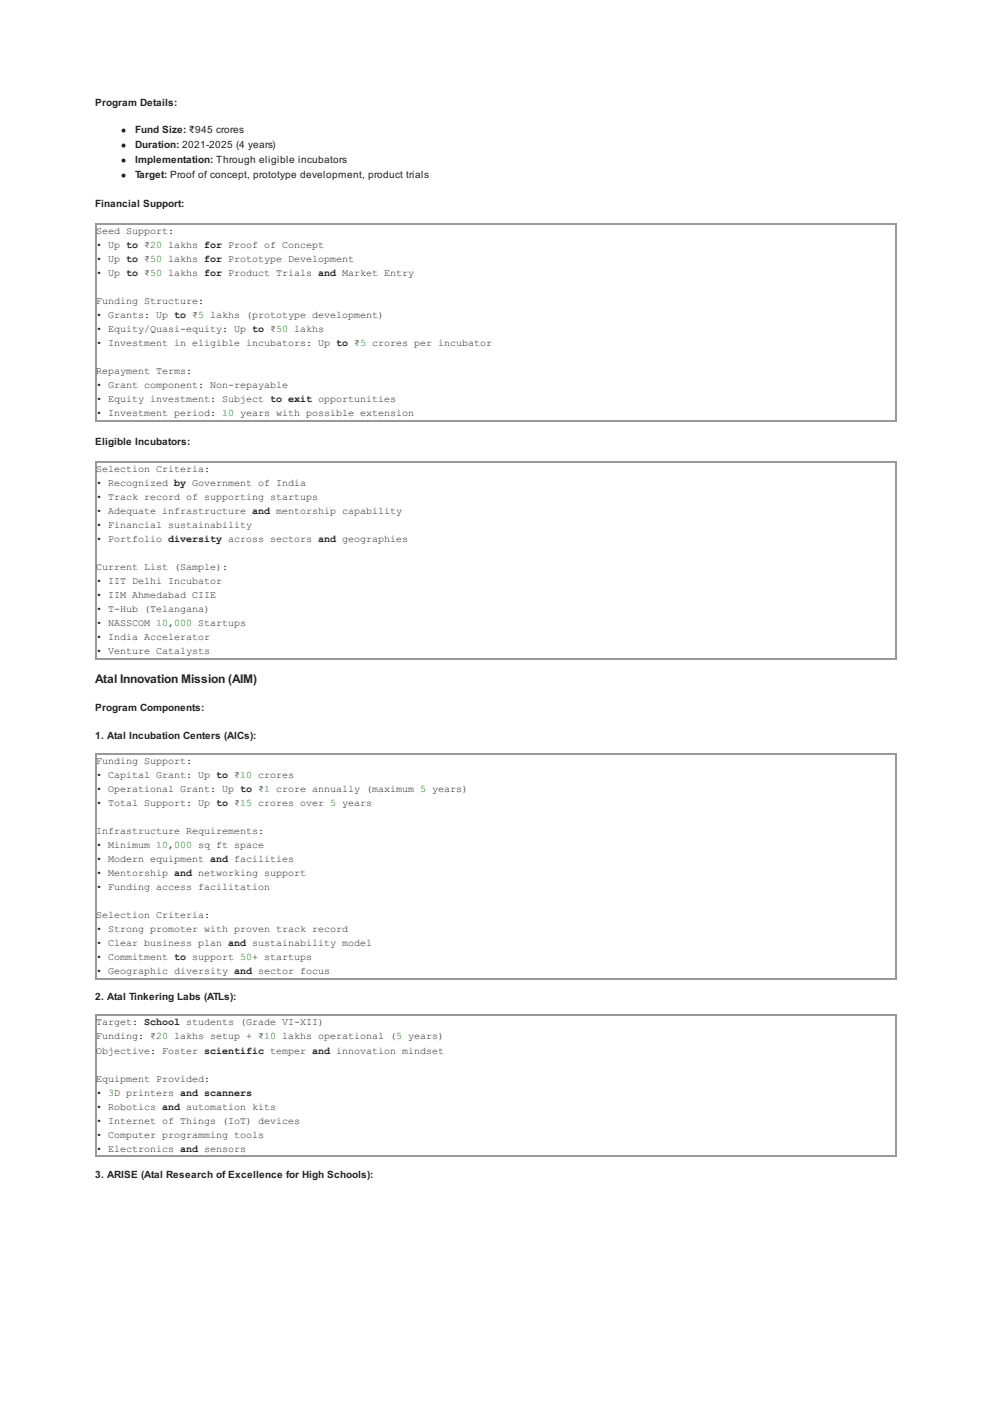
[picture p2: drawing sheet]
<svg xmlns="http://www.w3.org/2000/svg" width="210mm" height="297mm" viewBox="0 0 210 297" stroke-linecap="round" stroke-linejoin="round" font-family="sans-serif">
<defs><g id="words">
<text font-size="2.5" fill="#222" x="20.1" y="144.6">Atal Innovation Mission (AIM)</text>
<g font-size="2.1" fill="#222">
<text x="20.1" y="22.4">Program Details:</text>
<text x="28.6" y="28.2">Fund Size: ₹945 crores</text>
<text x="28.6" y="31.3">Duration: 2021-2025 (4 years)</text>
<text x="28.6" y="34.5">Implementation: Through eligible incubators</text>
<text x="28.6" y="37.7">Target: Proof of concept, prototype development, product trials</text>
<text x="20.1" y="43.8">Financial Support:</text>
<text x="20.3" y="49.5">Seed Support:</text>
<text x="20.3" y="52.5">• Up to ₹20 lakhs for Proof of Concept</text>
<text x="20.3" y="55.5">• Up to ₹50 lakhs for Prototype Development</text>
<text x="20.3" y="58.4">• Up to ₹50 lakhs for Product Trials and Market Entry</text>
<text x="20.3" y="64.3">Funding Structure:</text>
<text x="20.3" y="67.3">• Grants: Up to ₹5 lakhs (prototype development)</text>
<text x="20.3" y="70.3">• Equity/Quasi-equity: Up to ₹50 lakhs</text>
<text x="20.3" y="73.2">• Investment in eligible incubators: Up to ₹5 crores per incubator</text>
<text x="20.3" y="79.2">Repayment Terms:</text>
<text x="20.3" y="82.1">• Grant component: Non-repayable</text>
<text x="20.3" y="85.1">• Equity investment: Subject to exit opportunities</text>
<text x="20.3" y="88.1">• Investment period: 10 years with possible extension</text>
<text x="20.1" y="94.2">Eligible Incubators:</text>
<text x="20.3" y="99.9">Selection Criteria:</text>
<text x="20.3" y="102.9">• Recognized by Government of India</text>
<text x="20.3" y="105.8">• Track record of supporting startups</text>
<text x="20.3" y="108.8">• Adequate infrastructure and mentorship capability</text>
<text x="20.3" y="111.8">• Financial sustainability</text>
<text x="20.3" y="114.7">• Portfolio diversity across sectors and geographies</text>
<text x="20.3" y="120.6">Current List (Sample):</text>
<text x="20.3" y="123.6">• IIT Delhi Incubator</text>
<text x="20.3" y="126.6">• IIM Ahmedabad CIIE</text>
<text x="20.3" y="129.5">• T-Hub (Telangana)</text>
<text x="20.3" y="132.5">• NASSCOM 10,000 Startups</text>
<text x="20.3" y="135.5">• India Accelerator</text>
<text x="20.3" y="138.4">• Venture Catalysts</text>
<text x="20.1" y="150.5">Program Components:</text>
<text x="20.1" y="156.4">1. Atal Incubation Centers (AICs):</text>
<text x="20.3" y="161.7">Funding Support:</text>
<text x="20.3" y="164.7">• Capital Grant: Up to ₹10 crores</text>
<text x="20.3" y="167.6">• Operational Grant: Up to ₹1 crore annually (maximum 5 years)</text>
<text x="20.3" y="170.6">• Total Support: Up to ₹15 crores over 5 years</text>
<text x="20.3" y="176.5">Infrastructure Requirements:</text>
<text x="20.3" y="179.5">• Minimum 10,000 sq ft space</text>
<text x="20.3" y="182.5">• Modern equipment and facilities</text>
<text x="20.3" y="185.4">• Mentorship and networking support</text>
<text x="20.3" y="188.4">• Funding access facilitation</text>
<text x="20.3" y="194.3">Selection Criteria:</text>
<text x="20.3" y="197.3">• Strong promoter with proven track record</text>
<text x="20.3" y="200.2">• Clear business plan and sustainability model</text>
<text x="20.3" y="203.2">• Commitment to support 50+ startups</text>
<text x="20.3" y="206.2">• Geographic diversity and sector focus</text>
<text x="20.1" y="211.7">2. Atal Tinkering Labs (ATLs):</text>
<text x="20.3" y="217">Target: School students (Grade VI-XII)</text>
<text x="20.3" y="219.9">Funding: ₹20 lakhs setup + ₹10 lakhs operational (5 years)</text>
<text x="20.3" y="222.9">Objective: Foster scientific temper and innovation mindset</text>
<text x="20.3" y="228.8">Equipment Provided:</text>
<text x="20.3" y="231.8">• 3D printers and scanners</text>
<text x="20.3" y="234.7">• Robotics and automation kits</text>
<text x="20.3" y="237.7">• Internet of Things (IoT) devices</text>
<text x="20.3" y="240.7">• Computer programming tools</text>
<text x="20.3" y="243.6">• Electronics and sensors</text>
<text x="20.1" y="249.1">3. ARISE (Atal Research of Excellence for High Schools):</text>
</g>
</g></defs>
<g fill="none" stroke="#999" stroke-width=".21">
<path d="M20.1 47.3h169.6M20.2 47.2v41.9M189.5 47.2v41.9M20.1 89h169.6M20.1 97.7h169.6M20.2 97.6v41.9M189.5 97.6v41.9M20.1 139.4h169.6M20.1 159.5h169.6M20.2 159.4v47.8M189.5 159.4v47.8M20.1 207.1h169.6"/>
<path d="M20.1 214.7h169.6M20.2 214.6v30.1M189.5 214.6v30.1M20.1 244.6h169.6"/>
</g>
<g fill="#222" stroke="#222" stroke-width=".21">
<circle cx="26.1" cy="27.6" r=".32"/>
<circle cx="26.1" cy="30.8" r=".32"/>
<circle cx="26.1" cy="34" r=".32"/>
<circle cx="26.1" cy="37.1" r=".32"/>
</g>
<use href="#words"/>
</svg>
